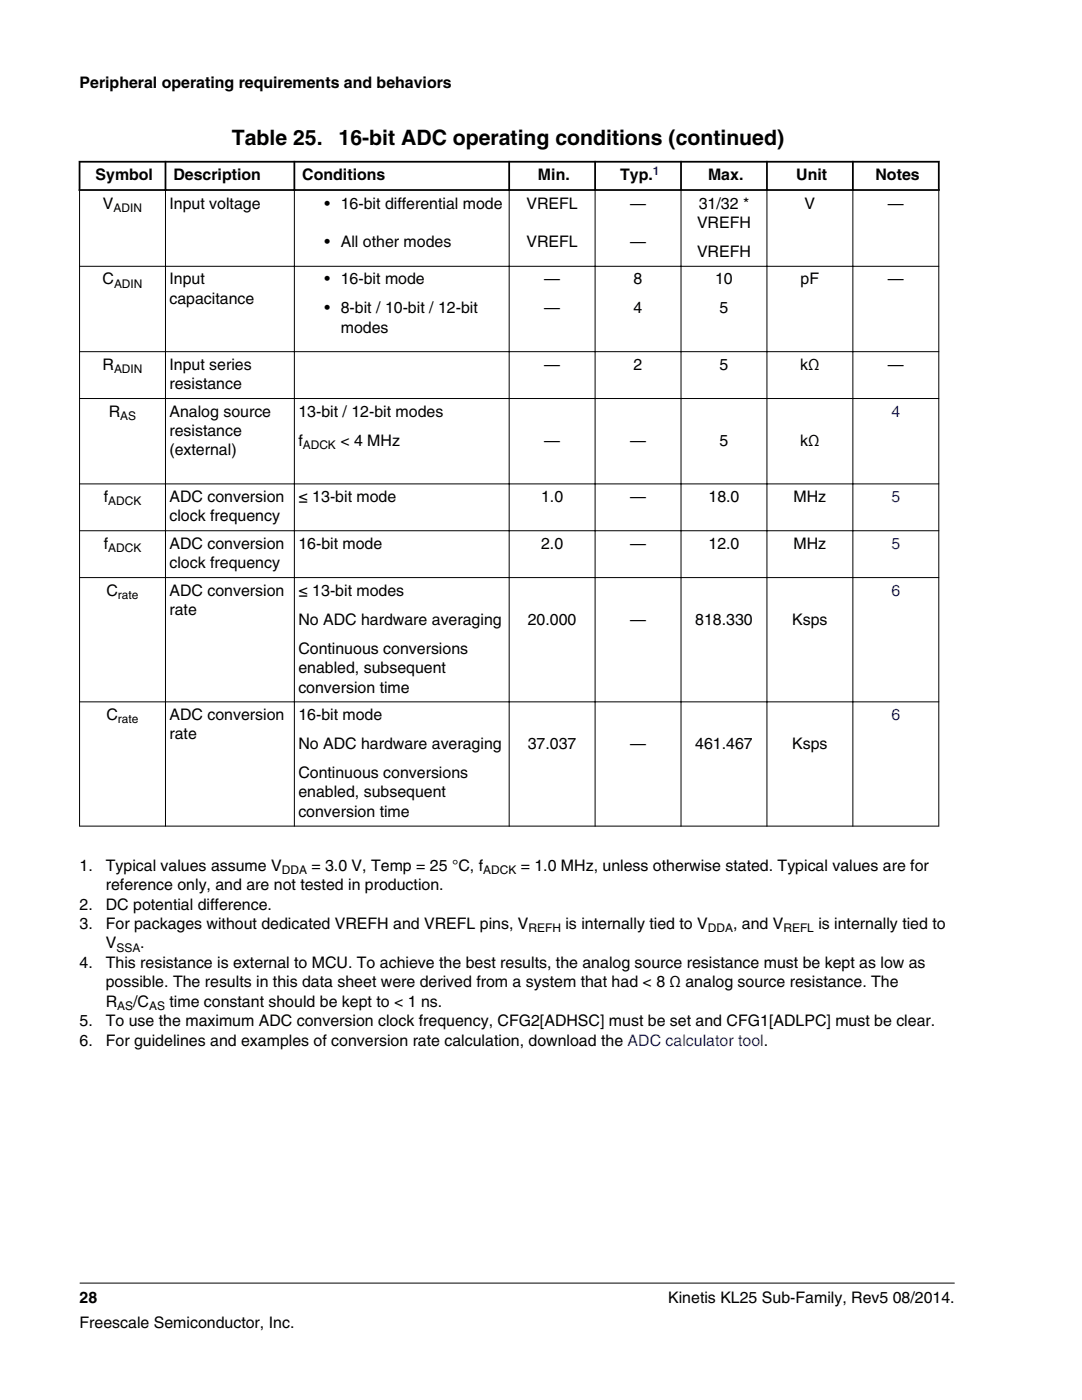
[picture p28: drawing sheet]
<svg xmlns="http://www.w3.org/2000/svg" width="216mm" height="279mm" viewBox="0 0 216 279" stroke-linecap="round" stroke-linejoin="round" font-family="sans-serif">
<defs><g id="words">
<g font-size="4.2">
<text x="46.3" y="29">Table 25.</text>
<text x="67.6" y="29">16-bit ADC operating conditions (continued)</text>
</g>
<g font-size="3.2">
<text x="15.9" y="17.5">Peripheral operating requirements and behaviors</text>
<text x="19.1" y="36">Symbol</text>
<text x="34.6" y="36">Description</text>
<text x="60.3" y="36">Conditions</text>
<text x="107.3" y="36">Min.</text>
<text x="123.7" y="36">Typ.</text>
<text x="141.3" y="36">Max.</text>
<text x="158.9" y="36">Unit</text>
<text x="174.7" y="36">Notes</text>
<text x="20.5" y="41.6">V</text>
<text x="33.8" y="41.6">Input voltage</text>
<text x="64.8" y="41.6">• 16-bit differential mode</text>
<text x="105.1" y="41.6">VREFL</text>
<text x="125.7" y="41.6">—</text>
<text x="139.4" y="41.6">31/32 *</text>
<text x="160.6" y="41.6">V</text>
<text x="177.2" y="41.6">—</text>
<text x="139.1" y="45.5">VREFH</text>
<text x="64.8" y="49.3">• All other modes</text>
<text x="105.1" y="49.3">VREFL</text>
<text x="125.7" y="49.3">—</text>
<text x="139.1" y="51.3">VREFH</text>
<text x="20.5" y="56.8">C</text>
<text x="33.8" y="56.8">Input</text>
<text x="64.8" y="56.8">• 16-bit mode</text>
<text x="108.6" y="56.8">—</text>
<text x="126.4" y="56.8">8</text>
<text x="142.7" y="56.8">10</text>
<text x="159.8" y="56.8">pF</text>
<text x="177.2" y="56.8">—</text>
<text x="33.8" y="60.6">capacitance</text>
<text x="64.8" y="62.5">• 8-bit / 10-bit / 12-bit</text>
<text x="108.6" y="62.5">—</text>
<text x="126.4" y="62.5">4</text>
<text x="143.6" y="62.5">5</text>
<text x="68" y="66.4">modes</text>
<text x="20.5" y="73.8">R</text>
<text x="33.8" y="73.8">Input series</text>
<text x="33.8" y="77.7">resistance</text>
<text x="108.6" y="73.8">—</text>
<text x="126.4" y="73.8">2</text>
<text x="143.6" y="73.8">5</text>
<text x="159.7" y="73.8">kΩ</text>
<text x="177.2" y="73.8">—</text>
<text x="21.7" y="83.1">R</text>
<text x="33.8" y="83.1">Analog source</text>
<text x="59.5" y="83.1">13-bit / 12-bit modes</text>
<text x="33.8" y="87">resistance</text>
<text x="59.5" y="88.9">f</text>
<text x="67.9" y="88.9">&lt; 4 MHz</text>
<text x="108.6" y="88.9">—</text>
<text x="125.7" y="88.9">—</text>
<text x="143.6" y="88.9">5</text>
<text x="159.7" y="88.9">kΩ</text>
<text x="33.8" y="90.9">(external)</text>
<text x="20.7" y="100.2">f</text>
<text x="33.8" y="100.2">ADC conversion</text>
<text x="59.5" y="100.2">≤ 13-bit mode</text>
<text x="108" y="100.2">1.0</text>
<text x="125.7" y="100.2">—</text>
<text x="141.4" y="100.2">18.0</text>
<text x="158.3" y="100.2">MHz</text>
<text x="33.8" y="104.1">clock frequency</text>
<text x="20.7" y="109.5">f</text>
<text x="33.8" y="109.5">ADC conversion</text>
<text x="33.8" y="113.4">clock frequency</text>
<text x="59.5" y="109.5">16-bit mode</text>
<text x="108" y="109.5">2.0</text>
<text x="125.7" y="109.5">—</text>
<text x="141.4" y="109.5">12.0</text>
<text x="158.3" y="109.5">MHz</text>
<text x="21.3" y="118.9">C</text>
<text x="33.8" y="118.9">ADC conversion</text>
<text x="59.5" y="118.9">≤ 13-bit modes</text>
<text x="33.8" y="122.8">rate</text>
<text x="59.5" y="124.7">No ADC hardware averaging</text>
<text x="105.3" y="124.7">20.000</text>
<text x="125.7" y="124.7">—</text>
<text x="138.7" y="124.7">818.330</text>
<text x="158.1" y="124.7">Ksps</text>
<text x="59.5" y="130.4">Continuous conversions</text>
<text x="59.5" y="134.3">enabled, subsequent</text>
<text x="21.3" y="143.7">C</text>
<text x="33.8" y="143.7">ADC conversion</text>
<text x="59.5" y="138.2">conversion time</text>
<text x="59.5" y="143.7">16-bit mode</text>
<text x="33.8" y="147.6">rate</text>
<text x="59.5" y="149.5">No ADC hardware averaging</text>
<text x="105.3" y="149.5">37.037</text>
<text x="125.7" y="149.5">—</text>
<text x="138.7" y="149.5">461.467</text>
<text x="158.1" y="149.5">Ksps</text>
<text x="59.5" y="155.2">Continuous conversions</text>
<text x="59.5" y="159.1">enabled, subsequent</text>
<text x="59.5" y="163">conversion time</text>
<text x="15.9" y="173.8">1.</text>
<text x="21.1" y="173.8">Typical values assume V</text>
<text x="62.1" y="173.8">= 3.0 V, Temp = 25 °C, f</text>
<text x="103.9" y="173.8">= 1.0 MHz, unless otherwise stated. Typical values are for</text>
<text x="21.1" y="177.7">reference only, and are not tested in production.</text>
<text x="15.9" y="181.5">2.</text>
<text x="15.9" y="185.4">3.</text>
<text x="21.1" y="181.5">DC potential difference.</text>
<text x="21.1" y="185.4">For packages without dedicated VREFH and VREFL pins, V</text>
<text x="112.8" y="185.4">is internally tied to V</text>
<text x="146.3" y="185.4">, and V</text>
<text x="163.3" y="185.4">is internally tied to</text>
<text x="21.1" y="189.3">V</text>
<text x="28" y="189.3">.</text>
<text x="15.9" y="193.2">4.</text>
<text x="21.1" y="193.2">This resistance is external to MCU. To achieve the best results, the analog source resistance must be kept as low as</text>
<text x="21.1" y="197.1">possible. The results in this data sheet were derived from a system that had &lt; 8 Ω analog source resistance. The</text>
<text x="21.1" y="200.9">R</text>
<text x="26.6" y="200.9">/C</text>
<text x="33.8" y="200.9">time constant should be kept to &lt; 1 ns.</text>
<text x="15.9" y="204.8">5.</text>
<text x="15.9" y="208.7">6.</text>
<text x="21.1" y="204.8">To use the maximum ADC conversion clock frequency, CFG2[ADHSC] must be set and CFG1[ADLPC] must be clear.</text>
<text x="21.1" y="208.7">For guidelines and examples of conversion rate calculation, download the ADC calculator tool.</text>
<text x="15.9" y="260">28</text>
<text x="133.3" y="260">Kinetis KL25 Sub-Family, Rev5 08/2014.</text>
<text x="15.9" y="265">Freescale Semiconductor, Inc.</text>
</g>
<g font-size="3.2" fill="#00f">
<text x="177.9" y="83.1">4</text>
<text x="177.9" y="100.2">5</text>
<text x="177.9" y="109.5">5</text>
<text x="177.9" y="118.9">6</text>
<text x="177.9" y="143.7">6</text>
</g>
<text font-size="2.4" fill="#00f" x="130.3" y="34.9">1</text>
<g font-size="2.4">
<text x="22.7" y="42.3">ADIN</text>
<text x="22.7" y="57.4">ADIN</text>
<text x="22.7" y="74.4">ADIN</text>
<text x="24" y="83.8">AS</text>
<text x="60.4" y="89.6">ADCK</text>
<text x="21.6" y="100.8">ADCK</text>
<text x="21.6" y="110.2">ADCK</text>
<text x="23.5" y="119.5">rate</text>
<text x="23.5" y="144.3">rate</text>
<text x="56.2" y="174.4">DDA</text>
<text x="96.4" y="174.4">ADCK</text>
<text x="23.2" y="189.9">SSA</text>
<text x="105.5" y="186">REFH</text>
<text x="141.2" y="186">DDA</text>
<text x="156.3" y="186">REFL</text>
<text x="23.4" y="201.6">AS</text>
<text x="29.8" y="201.6">AS</text>
</g>
</g></defs>
<path d="M15.7 32.3h171.8M15.7 37.9h171.8M15.9 32.1v6M33 32.1v6M58.7 32.1v6M101.6 32.1v6M118.7 32.1v6M135.9 32.1v6M153 32.1v6M170.2 32.1v6M187.3 32.1v6" fill="none" stroke="#000" stroke-width=".35"/>
<g fill="none" stroke="#000" stroke-width=".2">
<path d="M15.9 38.1v126.9M33 37.7v127.3M58.7 37.7v127.3M101.6 37.7v127.3M118.7 37.7v127.3M135.9 37.7v127.3M153 37.7v127.3M170.2 37.7v127.3M187.3 38.1v126.9M15.8 53.1h171.6M15.8 70.2h171.6M15.8 79.5h171.6"/>
<path d="M15.8 96.6h171.6M15.8 105.9h171.6M15.8 115.3h171.6M15.8 140.1h171.6M15.8 164.9h171.6M15.9 256.1h174.6"/>
</g>
<use href="#words"/>
</svg>
